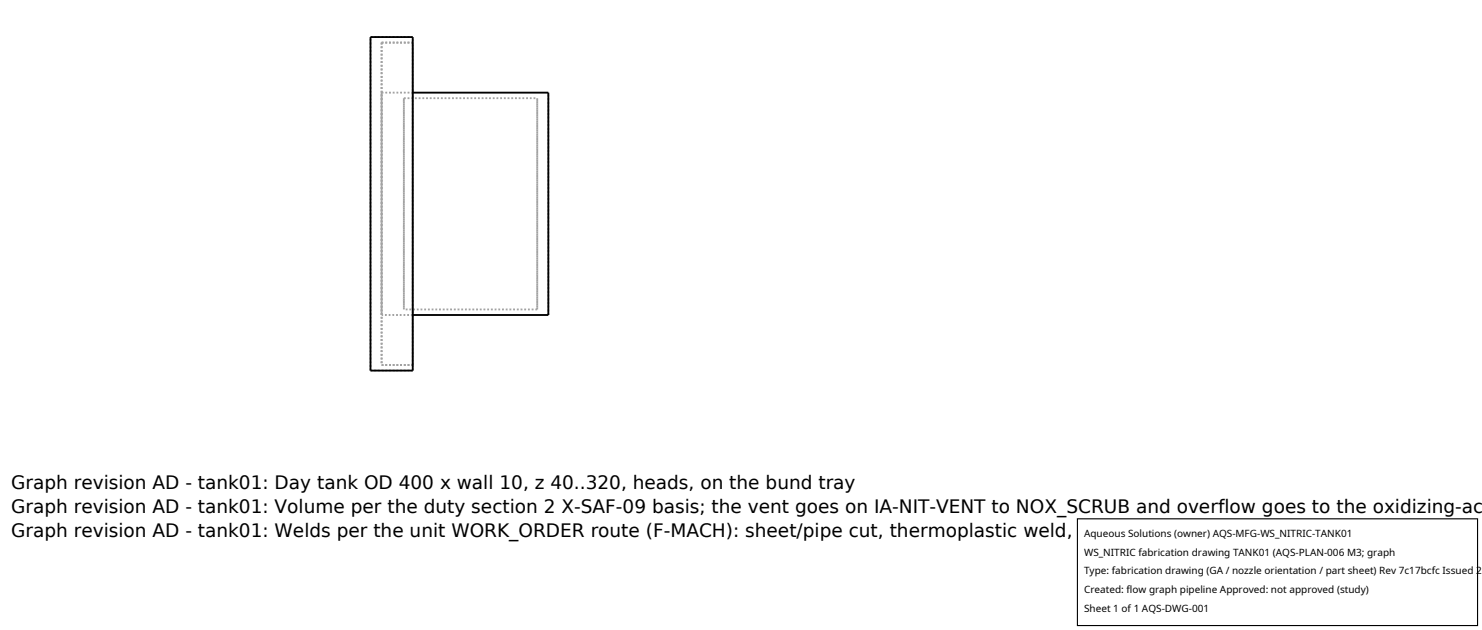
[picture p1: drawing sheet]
<svg xmlns="http://www.w3.org/2000/svg" width="212mm" height="90mm" viewBox="0 0 212 90" stroke-linecap="round" stroke-linejoin="round" font-family="sans-serif">
<defs><g id="words">
<g font-size="2.6">
<text x="1.6" y="69.8">Graph revision AD - tank01: Day tank OD 400 x wall 10, z 40..320, heads, on the bund tray</text>
<text x="1.6" y="73.3">Graph revision AD - tank01: Volume per the duty section 2 X-SAF-09 basis; the vent goes on IA-NIT-VENT to NOX_SCRUB and overflow goes to the oxidizing-ac</text>
<text x="1.6" y="76.7">Graph revision AD - tank01: Welds per the unit WORK_ORDER route (F-MACH): sheet/pipe cut, thermoplastic weld, set-in ports, leak test</text>
</g>
<g font-size="1.4">
<text x="154.8" y="76.6">Aqueous Solutions (owner) AQS-MFG-WS_NITRIC-TANK01</text>
<text x="154.8" y="79.3">WS_NITRIC fabrication drawing TANK01 (AQS-PLAN-006 M3; graph</text>
<text x="154.8" y="82">Type: fabrication drawing (GA / nozzle orientation / part sheet) Rev 7c17bcfc Issued 2</text>
<text x="154.8" y="84.7">Created: flow graph pipeline Approved: not approved (study)</text>
<text x="154.8" y="87.4">Sheet 1 of 1 AQS-DWG-001</text>
</g>
</g></defs>
<g fill="none" stroke="#a0a0a0" stroke-width=".26" stroke-dasharray=".3 .3" stroke-linecap="butt">
<path d="M52.9 5.3h6M54.5 6.1h4.4M54.5 6.1v46M54.5 13.2v31.8M54.5 13.2h4.4M57.7 14v30.2M57.7 14h19M76.7 14v30.2M52.9 52.9h6M52.9 52.9v-47.6M54.5 52.1h4.4M54.5 45v-31.8"/>
<path d="M57.7 44.2v-30.2M58.9 52.9v-47.6M58.9 52.1v-46M58.9 45h-4.4M76.7 44.2v-30.2M76.7 44.2h-19M78.3 45v-31.8"/>
</g>
<path d="M52.9 5.3h6v47.6h-6zM58.9 13.2h19.4v31.8h-19.4" fill="none" stroke="#000" stroke-width=".26"/>
<path d="M153.9 74.1h57.1v15.2h-57.1z" fill="#fff" stroke="#000" stroke-width=".16"/>
<use href="#words"/>
</svg>
